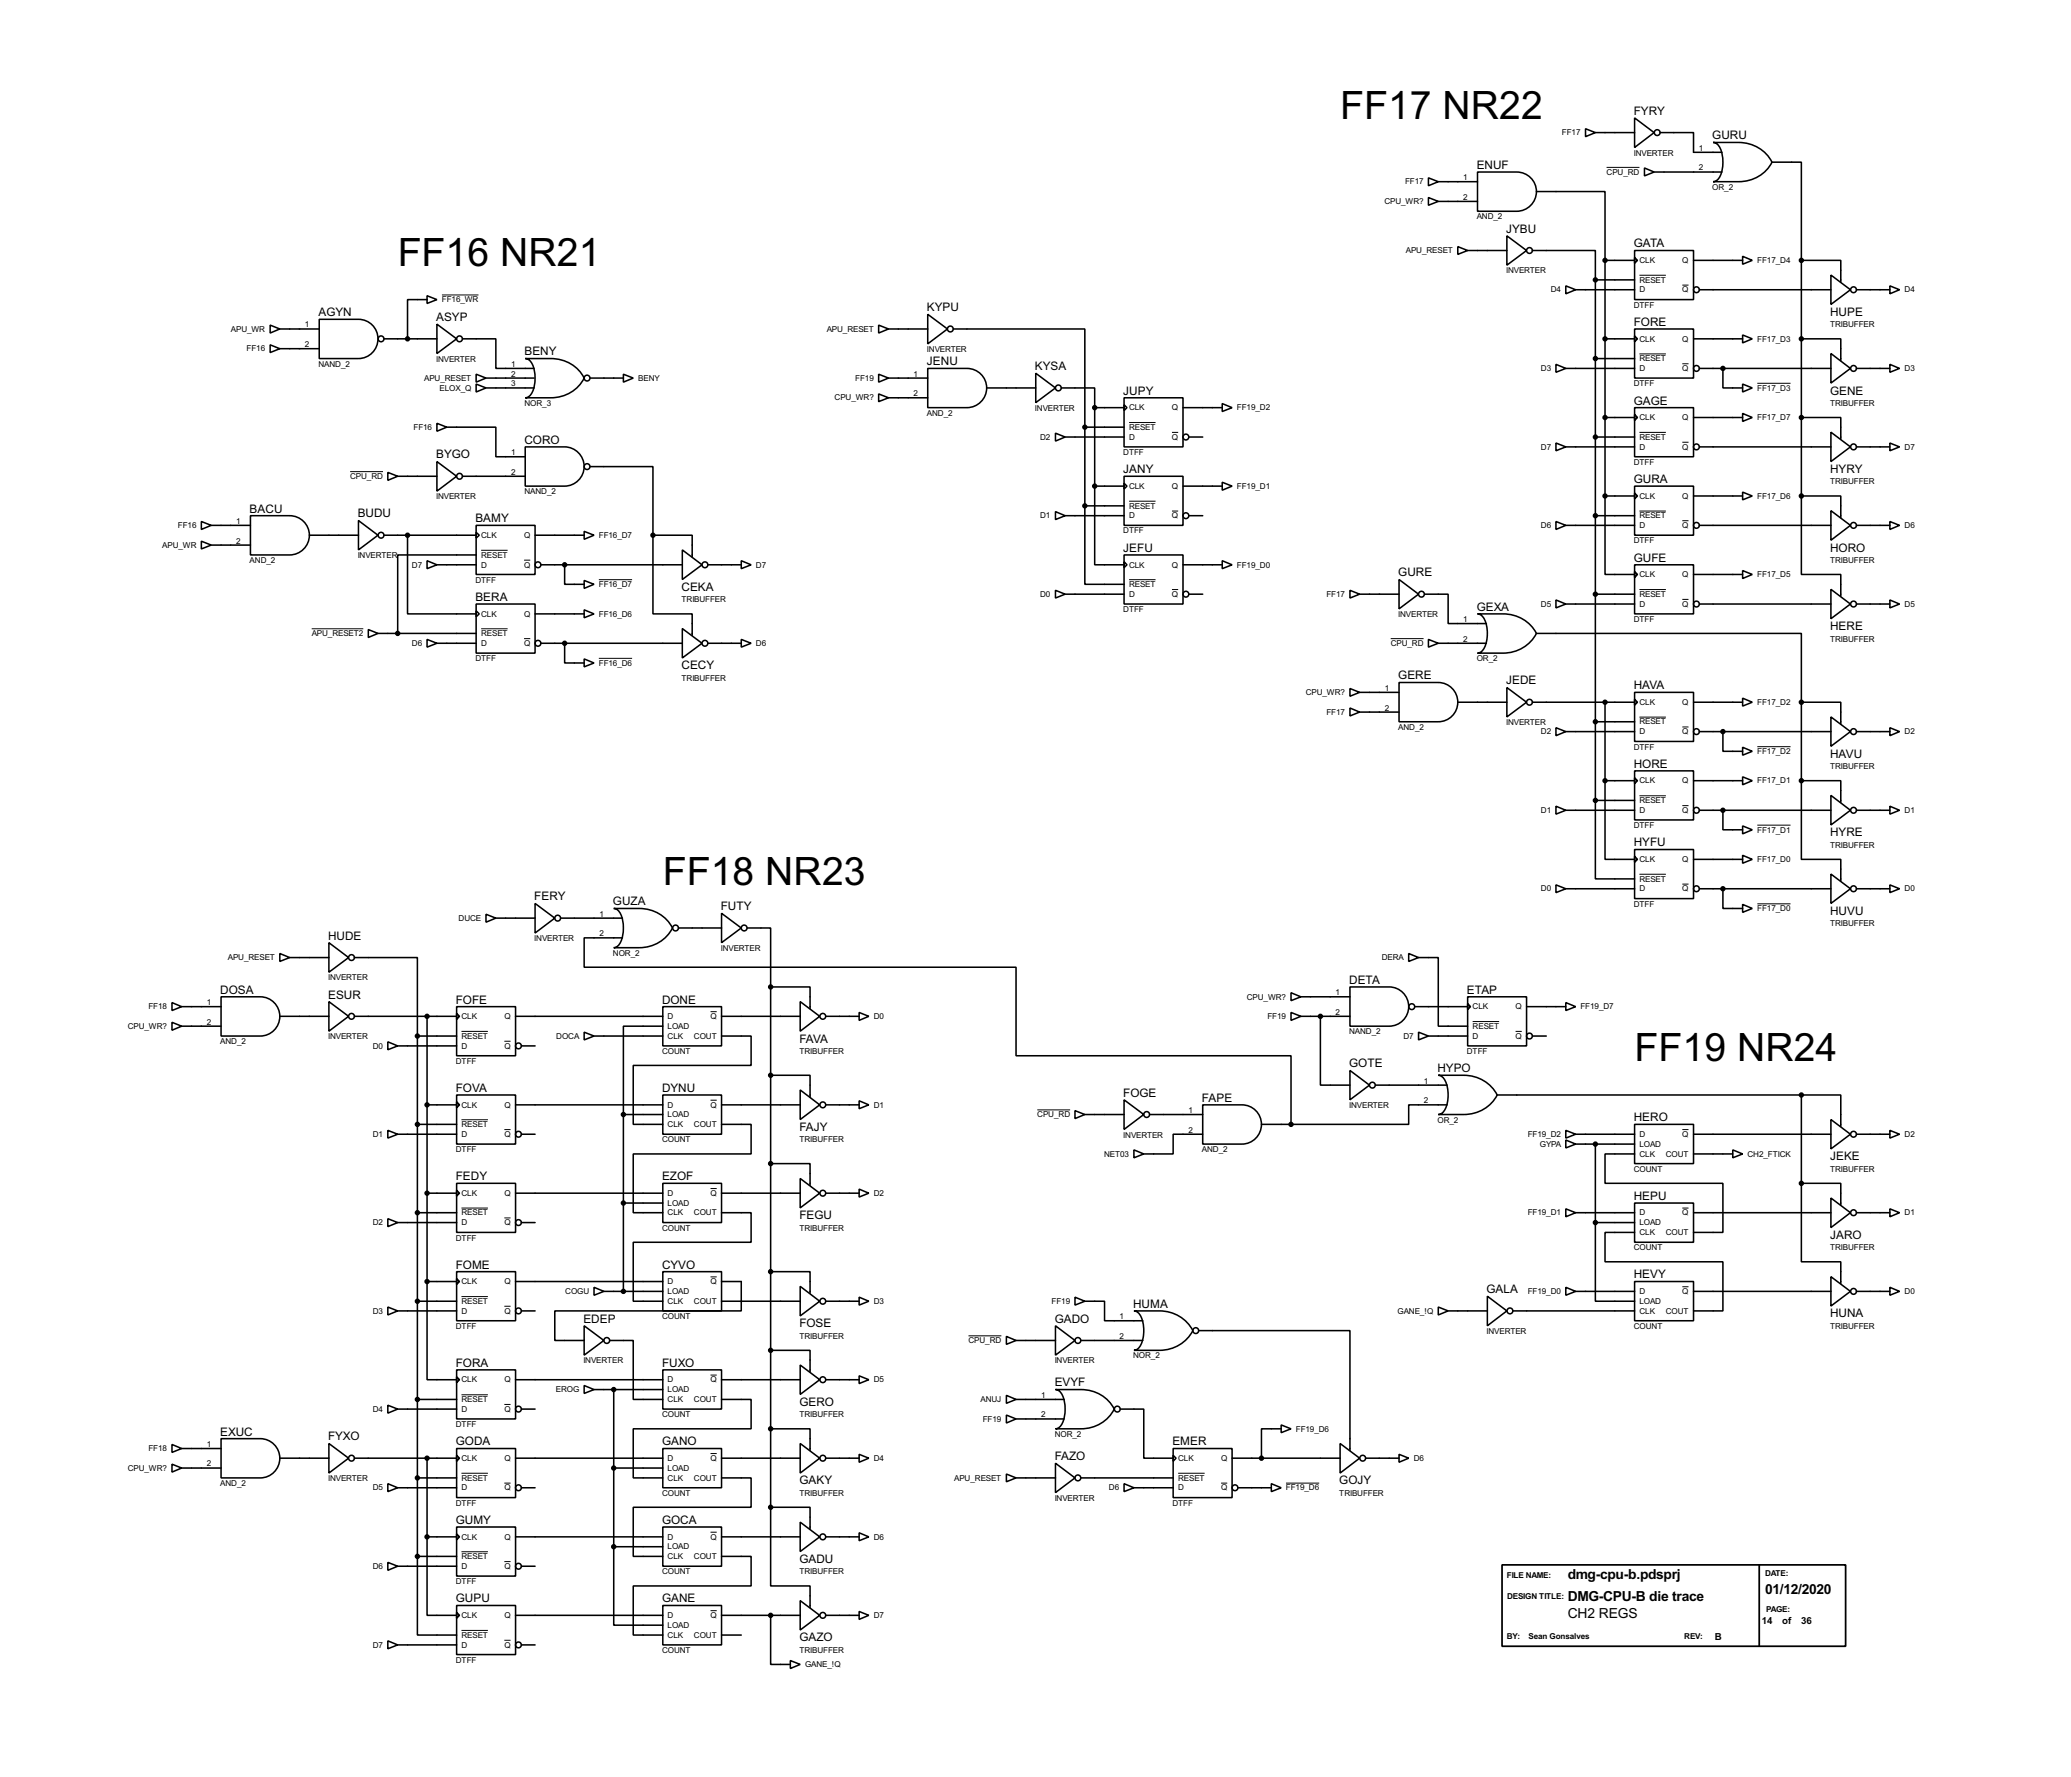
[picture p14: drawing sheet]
<svg xmlns="http://www.w3.org/2000/svg" width="536mm" height="460mm" viewBox="0 0 536 460" stroke-linecap="round" stroke-linejoin="round" font-family="sans-serif">
<defs><g id="words">
<g font-size="11.3">
<text x="346.8" y="30.7">FF17 NR22</text>
<text x="102.9" y="68.8">FF16 NR21</text>
<text x="171.5" y="228.9">FF18 NR23</text>
<text x="423" y="274.6">FF19 NR24</text>
</g>
<g font-size="4">
<text x="405.7" y="408.4">dmg-cpu-b.pdsprj</text>
<text x="456.7" y="412.4">01/12/2020</text>
<text x="405.7" y="418.5">CH2 REGS</text>
<text x="405.7" y="414.1">DMG-CPU-B die trace</text>
</g>
<g font-size="3.4">
<text x="422.8" y="29.7">FYRY</text>
<text x="443.1" y="36">GURU</text>
<text x="382.1" y="43.7">ENUF</text>
<text x="389.7" y="60.2">JYBU</text>
<text x="422.8" y="64">GATA</text>
<text x="82.4" y="81.8">AGYN</text>
<text x="112.9" y="83.1">ASYP</text>
<text x="239.9" y="80.5">KYPU</text>
<text x="473.6" y="81.7">HUPE</text>
<text x="422.8" y="84.3">FORE</text>
<text x="135.7" y="92">BENY</text>
<text x="239.9" y="94.5">JENU</text>
<text x="267.8" y="95.8">KYSA</text>
<text x="290.7" y="102.1">JUPY</text>
<text x="422.8" y="104.7">GAGE</text>
<text x="473.6" y="102.1">GENE</text>
<text x="112.9" y="118.6">BYGO</text>
<text x="135.7" y="114.8">CORO</text>
<text x="290.7" y="122.4">JANY</text>
<text x="422.8" y="124.9">GURA</text>
<text x="473.6" y="122.4">HYRY</text>
<text x="64.6" y="132.6">BACU</text>
<text x="92.6" y="133.9">BUDU</text>
<text x="123" y="135.1">BAMY</text>
<text x="290.7" y="142.8">JEFU</text>
<text x="473.6" y="142.7">HORO</text>
<text x="361.8" y="149.1">GURE</text>
<text x="422.8" y="145.3">GUFE</text>
<text x="123" y="155.5">BERA</text>
<text x="176.4" y="152.9">CEKA</text>
<text x="382.1" y="158">GEXA</text>
<text x="473.6" y="163">HERE</text>
<text x="176.4" y="173.2">CECY</text>
<text x="361.8" y="175.7">GERE</text>
<text x="389.7" y="177.1">JEDE</text>
<text x="422.8" y="178.3">HAVA</text>
<text x="473.6" y="196">HAVU</text>
<text x="422.8" y="198.6">HORE</text>
<text x="422.8" y="219">HYFU</text>
<text x="473.6" y="216.4">HYRE</text>
<text x="138.3" y="232.9">FERY</text>
<text x="158.6" y="234.2">GUZA</text>
<text x="186.5" y="235.5">FUTY</text>
<text x="473.6" y="236.7">HUVU</text>
<text x="84.9" y="243.1">HUDE</text>
<text x="57" y="257.1">DOSA</text>
<text x="349.1" y="254.5">DETA</text>
<text x="379.6" y="257.1">ETAP</text>
<text x="84.9" y="258.3">ESUR</text>
<text x="118" y="259.6">FOFE</text>
<text x="171.3" y="259.6">DONE</text>
<text x="206.9" y="269.7">FAVA</text>
<text x="349.1" y="276.1">GOTE</text>
<text x="372" y="277.4">HYPO</text>
<text x="118" y="282.5">FOVA</text>
<text x="171.3" y="282.5">DYNU</text>
<text x="290.7" y="283.7">FOGE</text>
<text x="311" y="285">FAPE</text>
<text x="206.9" y="292.6">FAJY</text>
<text x="422.8" y="290.1">HERO</text>
<text x="118" y="305.3">FEDY</text>
<text x="171.3" y="305.3">EZOF</text>
<text x="473.6" y="300.2">JEKE</text>
<text x="422.8" y="310.4">HEPU</text>
<text x="206.9" y="315.4">FEGU</text>
<text x="473.6" y="320.5">JARO</text>
<text x="118" y="328.2">FOME</text>
<text x="171.3" y="328.2">CYVO</text>
<text x="384.7" y="334.5">GALA</text>
<text x="422.8" y="330.7">HEVY</text>
<text x="293.2" y="338.3">HUMA</text>
<text x="473.6" y="340.8">HUNA</text>
<text x="151" y="342.2">EDEP</text>
<text x="206.9" y="343.4">FOSE</text>
<text x="272.9" y="342.2">GADO</text>
<text x="118" y="353.6">FORA</text>
<text x="171.3" y="353.6">FUXO</text>
<text x="272.9" y="358.7">EVYF</text>
<text x="206.9" y="363.7">GERO</text>
<text x="57" y="371.4">EXUC</text>
<text x="84.9" y="372.6">FYXO</text>
<text x="118" y="373.9">GODA</text>
<text x="171.3" y="373.9">GANO</text>
<text x="272.9" y="377.7">FAZO</text>
<text x="303.4" y="373.9">EMER</text>
<text x="206.9" y="384">GAKY</text>
<text x="346.6" y="384">GOJY</text>
<text x="118" y="394.2">GUMY</text>
<text x="171.3" y="394.2">GOCA</text>
<text x="206.9" y="404.3">GADU</text>
<text x="118" y="414.5">GUPU</text>
<text x="171.3" y="414.5">GANE</text>
<text x="206.9" y="424.6">GAZO</text>
</g>
<g font-size="2.8">
<text x="443.7" y="424.2">B</text>
<text x="455.9" y="420.1">14</text>
<text x="461.2" y="420.1">of</text>
<text x="466.1" y="420.1">36</text>
</g>
<g font-size="2.4">
<text x="404.2" y="35">FF17</text>
<text x="422.8" y="40.2">INVERTER</text>
<text x="439.6" y="39">1</text>
<text x="363.6" y="47.7">FF17</text>
<text x="378.6" y="46.6">1</text>
<text x="415.7" y="45.2">CPU_RD</text>
<text x="439.6" y="44.1">2</text>
<text x="358.2" y="52.8">CPU_WR?</text>
<text x="378.6" y="51.7">2</text>
<text x="443.1" y="49.1">OR_2</text>
<text x="382.1" y="56.8">AND_2</text>
<text x="363.8" y="65.5">APU_RESET</text>
<text x="389.7" y="70.7">INVERTER</text>
<text x="424.2" y="68.1">CLK</text>
<text x="435.3" y="68.1">Q</text>
<text x="454.7" y="68.1">FF17_D4</text>
<text x="401.3" y="75.6">D4</text>
<text x="424.2" y="75.6">D</text>
<text x="424.2" y="73.1">RESET</text>
<text x="435.3" y="75.6">Q</text>
<text x="492.8" y="75.6">D4</text>
<text x="114.4" y="78.2">FF16_WR</text>
<text x="422.8" y="79.6">DTFF</text>
<text x="59.8" y="85.8">APU_WR</text>
<text x="78.9" y="84.7">1</text>
<text x="78.9" y="89.8">2</text>
<text x="213.9" y="85.8">APU_RESET</text>
<text x="424.2" y="88.3">CLK</text>
<text x="435.3" y="88.3">Q</text>
<text x="454.7" y="88.3">FF17_D3</text>
<text x="473.6" y="84.7">TRIBUFFER</text>
<text x="63.8" y="90.9">FF16</text>
<text x="82.4" y="94.9">NAND_2</text>
<text x="112.9" y="93.6">INVERTER</text>
<text x="132.3" y="94.9">1</text>
<text x="239.9" y="91">INVERTER</text>
<text x="398.7" y="96">D3</text>
<text x="424.2" y="96">D</text>
<text x="424.2" y="93.5">RESET</text>
<text x="435.3" y="96">Q</text>
<text x="492.8" y="96">D3</text>
<text x="109.8" y="98.5">APU_RESET</text>
<text x="113.8" y="101">ELOX_Q</text>
<text x="132.3" y="97.4">2</text>
<text x="132.3" y="100">3</text>
<text x="165.2" y="98.5">BENY</text>
<text x="221.3" y="98.5">FF19</text>
<text x="236.4" y="97.4">1</text>
<text x="422.8" y="99.9">DTFF</text>
<text x="454.7" y="101">FF17_D3</text>
<text x="135.7" y="105">NOR_3</text>
<text x="216" y="103.6">CPU_WR?</text>
<text x="236.4" y="102.5">2</text>
<text x="239.9" y="107.6">AND_2</text>
<text x="267.8" y="106.3">INVERTER</text>
<text x="292.2" y="106.2">CLK</text>
<text x="303.3" y="106.2">Q</text>
<text x="320.1" y="106.2">FF19_D2</text>
<text x="473.6" y="105">TRIBUFFER</text>
<text x="107" y="111.2">FF16</text>
<text x="269.2" y="113.7">D2</text>
<text x="292.2" y="113.7">D</text>
<text x="292.2" y="111.2">RESET</text>
<text x="303.3" y="113.7">Q</text>
<text x="424.2" y="108.7">CLK</text>
<text x="424.2" y="113.7">RESET</text>
<text x="435.3" y="108.7">Q</text>
<text x="454.7" y="108.7">FF17_D7</text>
<text x="132.3" y="117.8">1</text>
<text x="290.7" y="117.7">DTFF</text>
<text x="398.7" y="116.3">D7</text>
<text x="424.2" y="116.3">D</text>
<text x="435.3" y="116.3">Q</text>
<text x="492.8" y="116.3">D7</text>
<text x="90.6" y="123.9">CPU_RD</text>
<text x="132.3" y="122.8">2</text>
<text x="422.8" y="120.3">DTFF</text>
<text x="473.6" y="125.3">TRIBUFFER</text>
<text x="112.9" y="129.1">INVERTER</text>
<text x="135.7" y="127.8">NAND_2</text>
<text x="292.2" y="126.4">CLK</text>
<text x="292.2" y="131.6">RESET</text>
<text x="303.3" y="126.4">Q</text>
<text x="320.1" y="126.4">FF19_D1</text>
<text x="424.2" y="129">CLK</text>
<text x="435.3" y="129">Q</text>
<text x="454.7" y="129">FF17_D6</text>
<text x="46.1" y="136.6">FF16</text>
<text x="61.1" y="135.5">1</text>
<text x="269.2" y="134.1">D1</text>
<text x="292.2" y="134.1">D</text>
<text x="303.3" y="134.1">Q</text>
<text x="398.7" y="136.6">D6</text>
<text x="424.2" y="136.6">D</text>
<text x="424.2" y="134.1">RESET</text>
<text x="435.3" y="136.6">Q</text>
<text x="492.8" y="136.6">D6</text>
<text x="42" y="141.7">APU_WR</text>
<text x="61.1" y="140.6">2</text>
<text x="124.5" y="139.2">CLK</text>
<text x="135.6" y="139.2">Q</text>
<text x="155" y="139.2">FF16_D7</text>
<text x="290.7" y="138">DTFF</text>
<text x="422.8" y="140.5">DTFF</text>
<text x="64.6" y="145.7">AND_2</text>
<text x="92.6" y="144.4">INVERTER</text>
<text x="106.6" y="146.8">D7</text>
<text x="124.5" y="146.8">D</text>
<text x="124.5" y="144.3">RESET</text>
<text x="135.6" y="146.8">Q</text>
<text x="195.6" y="146.8">D7</text>
<text x="292.2" y="146.8">CLK</text>
<text x="303.3" y="146.8">Q</text>
<text x="320.1" y="146.8">FF19_D0</text>
<text x="424.2" y="149.3">CLK</text>
<text x="435.3" y="149.3">Q</text>
<text x="454.7" y="149.3">FF17_D5</text>
<text x="473.6" y="145.7">TRIBUFFER</text>
<text x="123" y="150.7">DTFF</text>
<text x="155" y="151.9">FF16_D7</text>
<text x="176.4" y="155.8">TRIBUFFER</text>
<text x="269.2" y="154.4">D0</text>
<text x="292.2" y="154.4">D</text>
<text x="292.2" y="151.9">RESET</text>
<text x="303.3" y="154.4">Q</text>
<text x="343.2" y="154.4">FF17</text>
<text x="424.2" y="154.4">RESET</text>
<text x="124.5" y="159.5">CLK</text>
<text x="135.6" y="159.5">Q</text>
<text x="155" y="159.5">FF16_D6</text>
<text x="290.7" y="158.4">DTFF</text>
<text x="361.8" y="159.6">INVERTER</text>
<text x="378.6" y="160.9">1</text>
<text x="398.7" y="157">D5</text>
<text x="422.8" y="160.9">DTFF</text>
<text x="424.2" y="157">D</text>
<text x="435.3" y="157">Q</text>
<text x="492.8" y="157">D5</text>
<text x="80.7" y="164.6">APU_RESET2</text>
<text x="106.6" y="167.1">D6</text>
<text x="124.5" y="167.1">D</text>
<text x="124.5" y="164.6">RESET</text>
<text x="135.6" y="167.1">Q</text>
<text x="195.6" y="167.1">D6</text>
<text x="359.9" y="167.1">CPU_RD</text>
<text x="378.6" y="166">2</text>
<text x="473.6" y="166">TRIBUFFER</text>
<text x="123" y="171.1">DTFF</text>
<text x="155" y="172.2">FF16_D6</text>
<text x="382.1" y="171.1">OR_2</text>
<text x="176.4" y="176.1">TRIBUFFER</text>
<text x="337.9" y="179.8">CPU_WR?</text>
<text x="358.3" y="178.7">1</text>
<text x="343.2" y="184.9">FF17</text>
<text x="358.3" y="183.8">2</text>
<text x="424.2" y="182.4">CLK</text>
<text x="435.3" y="182.4">Q</text>
<text x="454.7" y="182.4">FF17_D2</text>
<text x="361.8" y="188.8">AND_2</text>
<text x="389.7" y="187.6">INVERTER</text>
<text x="398.7" y="190">D2</text>
<text x="424.2" y="190">D</text>
<text x="424.2" y="187.4">RESET</text>
<text x="435.3" y="190">Q</text>
<text x="492.8" y="190">D2</text>
<text x="422.8" y="193.9">DTFF</text>
<text x="454.7" y="195.1">FF17_D2</text>
<text x="424.2" y="202.7">CLK</text>
<text x="435.3" y="202.7">Q</text>
<text x="454.7" y="202.7">FF17_D1</text>
<text x="473.6" y="199">TRIBUFFER</text>
<text x="424.2" y="207.8">RESET</text>
<text x="398.7" y="210.3">D1</text>
<text x="422.8" y="214.2">DTFF</text>
<text x="424.2" y="210.3">D</text>
<text x="435.3" y="210.3">Q</text>
<text x="454.7" y="215.4">FF17_D1</text>
<text x="492.8" y="210.3">D1</text>
<text x="473.6" y="219.3">TRIBUFFER</text>
<text x="424.2" y="223">CLK</text>
<text x="435.3" y="223">Q</text>
<text x="454.7" y="223">FF17_D0</text>
<text x="398.7" y="230.6">D0</text>
<text x="424.2" y="230.6">D</text>
<text x="424.2" y="228.1">RESET</text>
<text x="435.3" y="230.6">Q</text>
<text x="492.8" y="230.6">D0</text>
<text x="118.7" y="238.2">DUCE</text>
<text x="155.1" y="237.1">1</text>
<text x="422.8" y="234.6">DTFF</text>
<text x="454.7" y="235.7">FF17_D0</text>
<text x="473.6" y="239.6">TRIBUFFER</text>
<text x="138.3" y="243.5">INVERTER</text>
<text x="155.1" y="242.2">2</text>
<text x="186.5" y="246">INVERTER</text>
<text x="59" y="248.4">APU_RESET</text>
<text x="158.6" y="247.3">NOR_2</text>
<text x="357.6" y="248.4">DERA</text>
<text x="84.9" y="253.6">INVERTER</text>
<text x="345.6" y="257.5">1</text>
<text x="38.4" y="261.1">FF18</text>
<text x="53.5" y="260">1</text>
<text x="119.4" y="263.6">CLK</text>
<text x="130.5" y="263.6">Q</text>
<text x="172.8" y="263.6">D</text>
<text x="183.9" y="263.6">Q</text>
<text x="226.1" y="263.6">D0</text>
<text x="322.6" y="258.6">CPU_WR?</text>
<text x="328" y="263.6">FF19</text>
<text x="345.6" y="262.5">2</text>
<text x="381.1" y="261.1">CLK</text>
<text x="392.2" y="261.1">Q</text>
<text x="409" y="261.1">FF19_D7</text>
<text x="33.1" y="266.2">CPU_WR?</text>
<text x="53.5" y="265.1">2</text>
<text x="84.9" y="268.9">INVERTER</text>
<text x="119.4" y="268.7">RESET</text>
<text x="144" y="268.7">DOCA</text>
<text x="172.8" y="268.7">CLK</text>
<text x="172.8" y="266.2">LOAD</text>
<text x="179.6" y="268.7">COUT</text>
<text x="349.1" y="267.6">NAND_2</text>
<text x="363.2" y="268.7">D7</text>
<text x="381.1" y="268.7">D</text>
<text x="381.1" y="266.2">RESET</text>
<text x="392.2" y="268.7">Q</text>
<text x="57" y="270.1">AND_2</text>
<text x="96.5" y="271.3">D0</text>
<text x="118" y="275.2">DTFF</text>
<text x="119.4" y="271.3">D</text>
<text x="130.5" y="271.3">Q</text>
<text x="171.3" y="272.7">COUNT</text>
<text x="206.9" y="272.7">TRIBUFFER</text>
<text x="379.6" y="272.7">DTFF</text>
<text x="368.5" y="280.3">1</text>
<text x="119.4" y="286.5">CLK</text>
<text x="130.5" y="286.5">Q</text>
<text x="172.8" y="286.5">D</text>
<text x="183.9" y="286.5">Q</text>
<text x="226.1" y="286.5">D1</text>
<text x="307.5" y="287.9">1</text>
<text x="349.1" y="286.6">INVERTER</text>
<text x="368.5" y="285.4">2</text>
<text x="119.4" y="291.6">RESET</text>
<text x="172.8" y="291.6">CLK</text>
<text x="172.8" y="289">LOAD</text>
<text x="179.6" y="291.6">COUT</text>
<text x="268.4" y="289">CPU_RD</text>
<text x="307.5" y="293">2</text>
<text x="372" y="290.4">OR_2</text>
<text x="96.5" y="294.1">D1</text>
<text x="118" y="298.1">DTFF</text>
<text x="119.4" y="294.1">D</text>
<text x="130.5" y="294.1">Q</text>
<text x="171.3" y="295.5">COUNT</text>
<text x="206.9" y="295.5">TRIBUFFER</text>
<text x="285.7" y="299.2">NET03</text>
<text x="290.7" y="294.3">INVERTER</text>
<text x="311" y="298.1">AND_2</text>
<text x="395.3" y="294.1">FF19_D2</text>
<text x="398.5" y="296.7">GYPA</text>
<text x="424.2" y="299.2">CLK</text>
<text x="424.2" y="296.7">LOAD</text>
<text x="424.2" y="294.1">D</text>
<text x="431" y="299.2">COUT</text>
<text x="435.3" y="294.1">Q</text>
<text x="452.2" y="299.2">CH2_FTICK</text>
<text x="492.8" y="294.1">D2</text>
<text x="422.8" y="303.1">COUNT</text>
<text x="473.6" y="303.1">TRIBUFFER</text>
<text x="119.4" y="309.4">CLK</text>
<text x="130.5" y="309.4">Q</text>
<text x="172.8" y="311.9">LOAD</text>
<text x="172.8" y="309.4">D</text>
<text x="183.9" y="309.4">Q</text>
<text x="226.1" y="309.4">D2</text>
<text x="96.5" y="317">D2</text>
<text x="119.4" y="317">D</text>
<text x="119.4" y="314.4">RESET</text>
<text x="130.5" y="317">Q</text>
<text x="172.8" y="314.4">CLK</text>
<text x="179.6" y="314.4">COUT</text>
<text x="395.3" y="314.4">FF19_D1</text>
<text x="424.2" y="317">LOAD</text>
<text x="424.2" y="314.4">D</text>
<text x="435.3" y="314.4">Q</text>
<text x="492.8" y="314.4">D1</text>
<text x="118" y="320.9">DTFF</text>
<text x="171.3" y="318.4">COUNT</text>
<text x="206.9" y="318.4">TRIBUFFER</text>
<text x="422.8" y="323.5">COUNT</text>
<text x="424.2" y="319.5">CLK</text>
<text x="431" y="319.5">COUT</text>
<text x="473.6" y="323.5">TRIBUFFER</text>
<text x="119.4" y="332.2">CLK</text>
<text x="130.5" y="332.2">Q</text>
<text x="146.3" y="334.8">COGU</text>
<text x="172.8" y="334.8">LOAD</text>
<text x="172.8" y="332.2">D</text>
<text x="183.9" y="332.2">Q</text>
<text x="395.3" y="334.8">FF19_D0</text>
<text x="424.2" y="334.8">D</text>
<text x="435.3" y="334.8">Q</text>
<text x="492.8" y="334.8">D0</text>
<text x="96.5" y="339.8">D3</text>
<text x="119.4" y="339.8">D</text>
<text x="119.4" y="337.3">RESET</text>
<text x="130.5" y="339.8">Q</text>
<text x="171.3" y="341.2">COUNT</text>
<text x="172.8" y="337.3">CLK</text>
<text x="179.6" y="337.3">COUT</text>
<text x="226.1" y="337.3">D3</text>
<text x="272.1" y="337.3">FF19</text>
<text x="289.7" y="341.3">1</text>
<text x="361.6" y="339.8">GANE_!Q</text>
<text x="424.2" y="339.8">CLK</text>
<text x="424.2" y="337.3">LOAD</text>
<text x="431" y="339.8">COUT</text>
<text x="118" y="343.8">DTFF</text>
<text x="206.9" y="346.3">TRIBUFFER</text>
<text x="250.6" y="347.5">CPU_RD</text>
<text x="289.7" y="346.4">2</text>
<text x="384.7" y="345.1">INVERTER</text>
<text x="422.8" y="343.8">COUNT</text>
<text x="473.6" y="343.8">TRIBUFFER</text>
<text x="151" y="352.7">INVERTER</text>
<text x="272.9" y="352.7">INVERTER</text>
<text x="293.2" y="351.4">NOR_2</text>
<text x="119.4" y="357.6">CLK</text>
<text x="130.5" y="357.6">Q</text>
<text x="172.8" y="357.6">D</text>
<text x="183.9" y="357.6">Q</text>
<text x="226.1" y="357.6">D5</text>
<text x="96.5" y="365.2">D4</text>
<text x="119.4" y="365.2">D</text>
<text x="119.4" y="362.7">RESET</text>
<text x="130.5" y="365.2">Q</text>
<text x="143.9" y="360.2">EROG</text>
<text x="172.8" y="362.7">CLK</text>
<text x="172.8" y="360.2">LOAD</text>
<text x="179.6" y="362.7">COUT</text>
<text x="253.7" y="362.7">ANUJ</text>
<text x="269.4" y="361.6">1</text>
<text x="118" y="369.2">DTFF</text>
<text x="171.3" y="366.6">COUNT</text>
<text x="206.9" y="366.6">TRIBUFFER</text>
<text x="254.3" y="367.8">FF19</text>
<text x="269.4" y="366.7">2</text>
<text x="272.9" y="371.7">NOR_2</text>
<text x="335.3" y="370.3">FF19_D6</text>
<text x="38.4" y="375.4">FF18</text>
<text x="53.5" y="374.3">1</text>
<text x="119.4" y="377.9">CLK</text>
<text x="130.5" y="377.9">Q</text>
<text x="172.8" y="377.9">D</text>
<text x="183.9" y="377.9">Q</text>
<text x="226.1" y="377.9">D4</text>
<text x="304.9" y="377.9">CLK</text>
<text x="316" y="377.9">Q</text>
<text x="365.8" y="377.9">D6</text>
<text x="33.1" y="380.5">CPU_WR?</text>
<text x="53.5" y="379.4">2</text>
<text x="84.9" y="383.1">INVERTER</text>
<text x="119.4" y="383">RESET</text>
<text x="172.8" y="383">CLK</text>
<text x="172.8" y="380.5">LOAD</text>
<text x="179.6" y="383">COUT</text>
<text x="246.9" y="383">APU_RESET</text>
<text x="304.9" y="383">RESET</text>
<text x="57" y="384.4">AND_2</text>
<text x="96.5" y="385.6">D5</text>
<text x="118" y="389.5">DTFF</text>
<text x="119.4" y="385.6">D</text>
<text x="130.5" y="385.6">Q</text>
<text x="171.3" y="387">COUNT</text>
<text x="206.9" y="387">TRIBUFFER</text>
<text x="272.9" y="388.2">INVERTER</text>
<text x="287" y="385.6">D6</text>
<text x="303.4" y="389.5">DTFF</text>
<text x="304.9" y="385.6">D</text>
<text x="316" y="385.6">Q</text>
<text x="332.8" y="385.6">FF19_D6</text>
<text x="346.6" y="387">TRIBUFFER</text>
<text x="119.4" y="398.3">CLK</text>
<text x="130.5" y="398.3">Q</text>
<text x="172.8" y="400.8">LOAD</text>
<text x="172.8" y="398.3">D</text>
<text x="183.9" y="398.3">Q</text>
<text x="226.1" y="398.3">D6</text>
<text x="96.5" y="405.9">D6</text>
<text x="119.4" y="405.9">D</text>
<text x="119.4" y="403.3">RESET</text>
<text x="130.5" y="405.9">Q</text>
<text x="171.3" y="407.3">COUNT</text>
<text x="172.8" y="403.3">CLK</text>
<text x="179.6" y="403.3">COUT</text>
<text x="206.9" y="407.3">TRIBUFFER</text>
<text x="456.7" y="407.7">DATE:</text>
<text x="118" y="409.8">DTFF</text>
<text x="389.9" y="408.2">FILE NAME:</text>
<text x="390" y="413.6">DESIGN TITLE:</text>
<text x="119.4" y="418.6">CLK</text>
<text x="130.5" y="418.6">Q</text>
<text x="172.8" y="418.6">D</text>
<text x="183.9" y="418.6">Q</text>
<text x="226.1" y="418.6">D7</text>
<text x="457" y="417.1">PAGE:</text>
<text x="119.4" y="423.7">RESET</text>
<text x="172.8" y="423.7">CLK</text>
<text x="172.8" y="421.1">LOAD</text>
<text x="179.6" y="423.7">COUT</text>
<text x="389.9" y="424">BY:</text>
<text x="395.5" y="424">Sean Gonsalves</text>
<text x="435.8" y="424">REV:</text>
<text x="96.5" y="426.2">D7</text>
<text x="118" y="430.1">DTFF</text>
<text x="119.4" y="426.2">D</text>
<text x="130.5" y="426.2">Q</text>
<text x="171.3" y="427.6">COUNT</text>
<text x="206.9" y="427.6">TRIBUFFER</text>
<text x="208.3" y="431.3">GANE_!Q</text>
</g>
</g></defs>
<g fill="none" stroke="#000" stroke-width=".4">
<path d="M410.3 33.3l2.5 1-2.5 1.1zM412.8 34.3h10.2M423 30.5l5 3.8-5 3.9zM429.6 34.3h8.6v5.1h7.4M443.3 36.9h6.6a9.6 9.6 0 0 1 8.6 5.1 9.5 9.5 0 0 1-8.6 5h-6.6a3.1 3.1 0 0 0 2.3-3.1 7.8 7.8 0 0 0-1.3-6.6zM369.6 46l2.6 1-2.6 1.1zM369.6 51.1l2.6 1-2.6 1zM372.2 47h10.1M372.2 52.1h10.1M382.3 44.5h10.2a5.1 5.1 0 0 1 5.1 5.1 5.1 5.1 0 0 1-5.1 5.1h-10.2zM397.6 49.6h17.7v17.8M425.5 43.5l2.5 1-2.5 1z"/>
<path d="M428 44.5h17.6M458.5 42h7.6v25.4M110.5 76.5l2.6 1-2.6 1zM110.5 77.5h-5v10.2M377.2 63.8l2.6 1-2.6 1zM379.8 64.8h10.1M389.9 61l5.1 3.8-5.1 3.8zM396.5 64.8h16.3v7.6M405.2 74l2.5 1-2.5 1zM407.7 75h15.3M412.8 72.4v134.7M412.8 72.4h10.2"/>
<path d="M415.3 67.4h7.7M415.3 67.4v60.9M423 64.8h15.2v12.7h-15.2zM423 66.6l.7 .8-.7 .7zM438.2 67.4h12.7M439.7 75h34.1M450.9 66.3l2.5 1.1-2.5 1zM466.1 67.4h10.2v5.6M466.1 67.4v60.9M473.8 71.2l5 3.8-5 3.8zM480.4 75h8.6M489 74l2.5 1-2.5 1z"/>
<path d="M69.9 89.2l2.5 1-2.5 1zM69.9 84.1l2.5 1-2.5 1.1zM72.4 90.2h10.2M72.4 85.1h10.2M82.6 82.6h10.2a5.1 5.1 0 0 1 5 5.1 5.1 5.1 0 0 1-5 5.1h-10.2zM99.4 87.7h13.7M113.1 83.9l5.1 3.8-5.1 3.8zM119.7 87.7h8.6v7.6h9.9M123.2 96.8l2.6 1-2.6 1.1zM123.2 99.4l2.6 1-2.6 1zM125.8 97.8h12.4M135.9 92.8h6.6a9.5 9.5 0 0 1 8.7 5 9.5 9.5 0 0 1-8.7 5.1h-6.6a3.2 3.2 0 0 0 2.4-3.1 7.7 7.7 0 0 0-1.3-6.6z"/>
<path d="M152.7 97.8h8.6M161.3 96.8l2.6 1-2.6 1.1zM227.4 84.1l2.5 1-2.5 1.1zM227.4 96.8l2.5 1-2.5 1.1zM229.9 85.1h10.2M229.9 97.8h10.2M240.1 95.3h10.1a5.1 5.1 0 0 1 5.1 5.1 5.1 5.1 0 0 1-5.1 5.1h-10.1zM240.1 81.3l5.1 3.8-5.1 3.9zM246.7 85.1h34v25.4M268 96.6l5.1 3.8-5.1 3.8zM402.6 94.3l2.6 1-2.6 1zM405.2 95.3h17.8"/>
<path d="M412.8 92.8h10.2M415.3 87.7h7.7M423 85.1h15.2v12.7h-15.2zM423 86.9l.7 .8-.7 .7zM438.2 87.7h12.7M439.7 95.3h34.1M445.8 95.3v5.1h5.1M450.9 86.7l2.5 1-2.5 1zM450.9 99.4l2.5 1-2.5 1zM466.1 87.7h10.2v5.6M473.8 91.5l5 3.8-5 3.8zM480.4 95.3h8.6"/>
<path d="M489 94.3l2.5 1-2.5 1zM113.1 119.4l5.1 3.8-5.1 3.9zM113.1 109.5l2.5 1-2.5 1.1zM115.6 110.5h12.7v7.7h7.6M125.8 100.4h12.4M135.9 115.6h10.2a5.1 5.1 0 0 1 5.1 5.1 5.1 5.1 0 0 1-5.1 5.1h-10.2zM227.4 101.9l2.5 1-2.5 1zM229.9 102.9h10.2M255.3 100.4h12.7M273.1 112.1l2.5 1-2.5 1zM274.6 100.4h8.7v5.1M275.6 113.1h15.3"/>
<path d="M280.7 110.5h10.2M280.7 110.5v20.4M283.3 105.5h7.6M283.3 105.5v20.3M290.9 102.9h15.2v12.7h-15.2zM290.9 104.7l.7 .8-.7 .7zM306.1 105.5h10.2M307.6 113.1h3.6M316.3 104.4l2.5 1.1-2.5 1zM402.6 114.6l2.6 1-2.6 1zM405.2 115.6h17.8M412.8 113.1h10.2"/>
<path d="M415.3 108h7.7M423 105.5h15.2v12.7h-15.2zM423 107.2l.7 .8-.7 .8zM438.2 108h12.7M439.7 115.6h34.1M450.9 107l2.5 1-2.5 1zM466.1 108h10.2v5.6M473.8 111.8l5 3.8-5 3.8zM480.4 115.6h8.6M489 114.6l2.5 1-2.5 1zM52.1 134.9l2.6 1-2.6 1.1zM54.7 135.9h10.1"/>
<path d="M64.8 133.4h10.2a5.1 5.1 0 0 1 5.1 5.1 5.1 5.1 0 0 1-5.1 5.1h-10.2zM80.1 138.5h12.7M92.8 134.7l5 3.8-5 3.8zM99.4 138.5h23.8M100.4 122.2l2.5 1-2.5 1.1zM102.9 123.2h10.2M105.5 138.5v20.3h17.7M119.7 123.2h16.2M123.2 135.9h15.3v12.7h-15.3zM123.2 137.7l.8 .8-.8 .7zM138.5 138.5h12.7M151.2 137.5l2.5 1-2.5 1z"/>
<path d="M152.7 120.7h16.3v17.8M169 138.5v20.3h10.1v5.6M169 138.5h10.1v5.6M273.1 132.4l2.5 1-2.5 1zM275.6 133.4h15.3M280.7 130.9v20.3h10.2M280.7 130.9h10.2M283.3 125.8v20.3h7.6M283.3 125.8h7.6M290.9 123.2h15.2v12.7h-15.2zM290.9 125l.7 .8-.7 .7zM306.1 125.8h10.2"/>
<path d="M307.6 133.4h3.6M316.3 124.8l2.5 1-2.5 1zM402.6 134.9l2.6 1-2.6 1.1zM405.2 135.9h17.8M412.8 133.4h10.2M415.3 128.3v20.3h7.7M415.3 128.3h7.7M423 125.8h15.2v12.7h-15.2zM423 127.6l.7 .7-.7 .8zM438.2 128.3h12.7M439.7 135.9h34.1M450.9 127.3l2.5 1-2.5 1z"/>
<path d="M466.1 128.3h10.2v5.6M466.1 128.3v20.3h10.2v5.6M473.8 132.1l5 3.8-5 3.9zM480.4 135.9h8.6M489 134.9l2.5 1-2.5 1.1zM52.1 140l2.6 1-2.6 1zM54.7 141h10.1M110.5 145.1l2.6 1-2.6 1zM113.1 146.1h10.1M123.2 156.3h15.3v12.7h-15.3zM123.2 158l.8 .8-.8 .8zM123.2 143.6h-20.3v20.3"/>
<path d="M138.5 158.8h12.7M140 146.1h36.6M146.1 146.1v5.1h5.1M151.2 157.8l2.5 1-2.5 1zM151.2 150.2l2.5 1-2.5 1zM176.6 142.3l5.1 3.8-5.1 3.8zM183.2 146.1h8.6M191.8 145.1l2.6 1-2.6 1zM273.1 152.7l2.5 1-2.5 1zM275.6 153.7h15.3M290.9 143.6h15.2v12.7h-15.2zM290.9 145.3l.7 .8-.7 .8z"/>
<path d="M306.1 146.1h10.2M307.6 153.7h3.6M316.3 145.1l2.5 1-2.5 1zM349.3 152.7l2.5 1-2.5 1zM351.8 153.7h10.2M362 149.9l5.1 3.8-5.1 3.8zM368.6 153.7h6.1v7.6h9.9M382.3 158.8h6.6a9.6 9.6 0 0 1 8.7 5.1 9.6 9.6 0 0 1-8.7 5.1h-6.6a3.2 3.2 0 0 0 2.4-3.2 7.6 7.6 0 0 0-1.4-6.6zM402.6 155.2l2.6 1.1-2.6 1zM405.2 156.3h17.8M412.8 153.7h10.2M423 146.1h15.2v12.7h-15.2z"/>
<path d="M423 147.9l.7 .7-.7 .8zM438.2 148.6h12.7M439.7 156.3h34.1M450.9 147.6l2.5 1-2.5 1.1zM473.8 152.5l5 3.8-5 3.8zM480.4 156.3h8.6M489 155.2l2.5 1.1-2.5 1zM95.3 162.9l2.5 1-2.5 1zM97.8 163.9h25.4M110.5 165.4l2.6 1-2.6 1zM113.1 166.4h10.1M140 166.4h36.6"/>
<path d="M146.1 166.4v5.1h5.1M151.2 170.5l2.5 1-2.5 1zM176.6 162.6l5.1 3.8-5.1 3.8zM183.2 166.4h8.6M191.8 165.4l2.6 1-2.6 1zM349.3 178.1l2.5 1-2.5 1zM351.8 179.1h10.2M362 176.6h10.2a5.1 5.1 0 0 1 5 5 5.1 5.1 0 0 1-5 5.1h-10.2zM369.6 165.4l2.6 1-2.6 1zM372.2 166.4h12.4M389.9 177.9l5.1 3.8-5.1 3.8zM397.6 163.9h68.5v17.8"/>
<path d="M423 179.1h15.2v12.7h-15.2zM349.3 183.2l2.5 1-2.5 1zM351.8 184.2h10.2M377.2 181.7h12.7M396.5 181.7h26.5M402.6 188.3l2.6 1-2.6 1zM405.2 189.3h17.8M412.8 186.7h10.2M415.3 181.7v20.3M423 199.4h15.2v12.7h-15.2zM423 180.9l.7 .8-.7 .7zM438.2 181.7h12.7"/>
<path d="M439.7 189.3h34.1M445.8 189.3v5.1h5.1M450.9 193.3l2.5 1.1-2.5 1zM450.9 180.6l2.5 1.1-2.5 1zM466.1 181.7h10.2v5.6M466.1 181.7v20.3M473.8 185.5l5 3.8-5 3.8zM480.4 189.3h8.6M489 188.3l2.5 1-2.5 1zM402.6 208.6l2.6 1-2.6 1zM405.2 209.6h17.8M412.8 207.1v20.3h10.2"/>
<path d="M412.8 207.1h10.2M415.3 202v20.3h7.7M415.3 202h7.7M423 219.8h15.2v12.7h-15.2zM423 201.2l.7 .8-.7 .7zM438.2 202h12.7M439.7 209.6h34.1M445.8 209.6v5.1h5.1M450.9 213.7l2.5 1-2.5 1zM450.9 201l2.5 1-2.5 1zM466.1 202h10.2v5.6M466.1 202v20.3h10.2v5.6"/>
<path d="M473.8 205.8l5 3.8-5 3.8zM480.4 209.6h8.6M489 208.6l2.5 1-2.5 1zM125.8 236.5l2.5 1-2.5 1.1zM128.3 237.5h10.2M138.5 233.7l5.1 3.8-5.1 3.9zM145.1 237.5h16M158.8 235h6.6a9.4 9.4 0 0 1 8.6 5.1 9.5 9.5 0 0 1-8.6 5.1h-6.6a3.2 3.2 0 0 0 2.3-3.2 7.8 7.8 0 0 0-1.3-6.6zM186.7 236.3l5.1 3.8-5.1 3.8zM402.6 228.9l2.6 1-2.6 1zM405.2 229.9h17.8M423 221.5l.7 .8-.7 .8z"/>
<path d="M438.2 222.3h12.7M439.7 229.9h34.1M445.8 229.9v5.1h5.1M450.9 234l2.5 1-2.5 1zM450.9 221.3l2.5 1-2.5 1zM473.8 226.1l5 3.8-5 3.8zM480.4 229.9h8.6M489 228.9l2.5 1-2.5 1zM44.5 259.4l2.5 1-2.5 1zM57.2 257.9h10.2a5.1 5.1 0 0 1 5 5 5.1 5.1 0 0 1-5 5.1h-10.2zM72.4 246.7l2.6 1-2.6 1zM75 247.7h10.1"/>
<path d="M85.1 243.9l5.1 3.8-5.1 3.8zM85.1 259.1l5.1 3.8-5.1 3.9zM91.7 247.7h16.3v20.3M161.1 242.6h-9.9v7.6h111.7v22.9h71.2v17.8M175.6 240.1h11.1M193.3 240.1h6.1v15.2M199.4 255.3h10.2v5.6M199.4 255.3v134.6M207.1 259.1l5 3.8-5 3.9zM334.1 256.8l2.5 1.1-2.5 1zM336.6 257.9h12.7M349.3 255.3h10.2a5.1 5.1 0 0 1 5 5.1 5.1 5.1 0 0 1-5 5.1h-10.2z"/>
<path d="M364.5 246.7l2.6 1-2.6 1zM367.1 247.7h5.1v17.8h7.6M379.8 257.9h15.2v12.7h-15.2zM379.8 259.6l.7 .8-.7 .8zM405.2 259.4l2.5 1-2.5 1zM44.5 264.5l2.5 1-2.5 1zM47 260.4h10.2M47 265.5h10.2M72.4 262.9h12.7M91.7 262.9h26.5M100.4 269.5l2.5 1.1-2.5 1zM102.9 270.6h15.3"/>
<path d="M108 268h10.2M108 268v134.6M110.5 262.9v68.6M118.2 260.4h15.2v12.7h-15.2zM118.2 262.2l.7 .7-.7 .8zM133.4 262.9h38.1M134.9 270.6h3.6M151.2 267l2.5 1-2.5 1zM153.7 268h17.8M171.5 260.4h15.2v10.2h-15.2zM171.5 265.5h-10.2v22.8M186.7 268h7.7v7.6h-30.5v15.3h7.6"/>
<path d="M186.7 262.9h20.4M199.4 278.2h10.2v5.6M213.7 262.9h8.6M222.3 261.9l2.5 1-2.5 1.1zM334.1 261.9l2.5 1-2.5 1.1zM336.6 262.9h12.7M341.7 262.9v17.8h7.6M349.3 276.9l5.1 3.8-5.1 3.8zM366.1 260.4h13.7M367.1 267l2.5 1-2.5 1zM369.6 268h10.2M372.2 278.2h6.6a9.6 9.6 0 0 1 8.6 5.1 9.6 9.6 0 0 1-8.6 5h-6.6a3.2 3.2 0 0 0 2.3-3.1 7.7 7.7 0 0 0-1.3-6.6z"/>
<path d="M395 260.4h10.2M396.5 268h3.6M100.4 292.4l2.5 1-2.5 1zM102.9 293.4h15.3M108 290.9h10.2M110.5 285.8h7.7M118.2 283.3h15.2v12.7h-15.2zM118.2 285l.7 .8-.7 .8zM133.4 285.8h38.1M134.9 293.4h3.6M161.3 288.3h10.2M161.3 288.3v45.8"/>
<path d="M171.5 283.3h15.2v10.1h-15.2zM186.7 290.9h7.7v7.6h-30.5v15.2h7.6M186.7 285.8h20.4M207.1 282l5 3.8-5 3.8zM213.7 285.8h8.6M222.3 284.8l2.5 1-2.5 1zM278.2 287.3l2.5 1-2.5 1.1zM280.7 288.3h10.2M290.9 284.5l5.1 3.8-5.1 3.9zM293.4 297.5l2.6 1-2.6 1zM297.5 288.3h13.7M311.2 285.8h10.2a5.1 5.1 0 0 1 5 5.1 5.1 5.1 0 0 1-5 5.1h-10.2z"/>
<path d="M311.2 293.4h-7.6v5.1h-7.6M326.4 290.9h7.7M355.9 280.7h18.6M374.5 285.8h-10v5.1h-30.4M387.4 283.3h78.7M405.2 292.4l2.5 1-2.5 1zM405.2 294.9l2.5 1.1-2.5 1zM407.7 293.4h15.3M407.7 296h15.3M412.8 296v20.3M423 290.9h15.2v10.1h-15.2zM423 298.5h-7.7v7.6h30.5v12.7h-7.6"/>
<path d="M438.2 293.4h35.6M438.2 298.5h10.2M448.4 297.5l2.5 1-2.5 1zM466.1 283.3h10.2v8.1M466.1 283.3v22.8M473.8 289.6l5 3.8-5 3.8zM480.4 293.4h8.6M489 292.4l2.5 1-2.5 1zM100.4 315.3l2.5 1-2.5 1zM102.9 316.3h15.3M108 313.7h10.2M110.5 308.7h7.7"/>
<path d="M118.2 306.1h15.2v12.7h-15.2zM118.2 307.9l.7 .8-.7 .7zM133.4 308.7h38.1M134.9 316.3h3.6M161.3 311.2h10.2M171.5 306.1h15.2v10.2h-15.2zM186.7 313.7h7.7v7.7h-30.5v15.2h7.6M186.7 308.7h20.4M199.4 301h10.2v5.6M207.1 304.9l5 3.8-5 3.8zM213.7 308.7h8.6M222.3 307.6l2.5 1.1-2.5 1z"/>
<path d="M405.2 312.7l2.5 1-2.5 1.1zM407.7 313.7h15.3M412.8 316.3v20.3h10.2M412.8 316.3h10.2M423 311.2h15.2v10.2h-15.2zM423 318.8h-7.7v7.6h30.5v12.7h-7.6M438.2 313.7h35.6M466.1 306.1h10.2v5.6M466.1 306.1v20.3h10.2v5.6M473.8 309.9l5 3.8-5 3.9zM480.4 313.7h8.6M489 312.7l2.5 1-2.5 1.1z"/>
<path d="M100.4 338.1l2.5 1-2.5 1.1zM102.9 339.1h15.3M108 336.6h10.2M110.5 331.5v25.4h7.7M110.5 331.5h7.7M118.2 329h15.2v12.7h-15.2zM118.2 330.8l.7 .7-.7 .8zM133.4 331.5h38.1M134.9 339.1h3.6M153.7 333l2.6 1.1-2.6 1zM156.3 334.1h15.2M171.5 329h15.2v10.1h-15.2z"/>
<path d="M186.7 331.5h5.1v7.6h-48.2v7.7h7.6M186.7 336.6h20.4M199.4 329h10.2v5.6M207.1 332.8l5 3.8-5 3.8zM213.7 336.6h8.6M222.3 335.6l2.5 1-2.5 1zM278.2 335.6l2.5 1-2.5 1zM280.7 336.6h5.1v5.1h9.9M293.4 339.1h6.6a9.6 9.6 0 0 1 8.7 5.1 9.6 9.6 0 0 1-8.7 5.1h-6.6a3.2 3.2 0 0 0 2.4-3.1 7.7 7.7 0 0 0-1.4-6.7zM372.2 338.1l2.5 1-2.5 1.1zM374.7 339.1h10.2M384.9 335.3l5 3.8-5 3.9z"/>
<path d="M391.5 339.1h31.5M405.2 333l2.5 1.1-2.5 1zM407.7 334.1h15.3M423 331.5h15.2v10.2h-15.2zM438.2 334.1h35.6M473.8 330.3l5 3.8-5 3.8zM480.4 334.1h8.6M489 333l2.5 1.1-2.5 1zM118.2 354.4h15.2v12.7h-15.2zM118.2 356.2l.7 .7-.7 .8zM133.4 356.9h38.1M151.2 343l5.1 3.8-5.1 3.8z"/>
<path d="M151.2 358.4l2.5 1.1-2.5 1zM153.7 359.5h17.8M157.8 346.8h6.1v15.2h7.6M158.8 359.5v40.6M171.5 354.4h15.2v10.1h-15.2zM186.7 356.9h20.4M199.4 349.3h10.2v5.6M207.1 353.1l5 3.8-5 3.8zM213.7 356.9h8.6M222.3 355.9l2.5 1-2.5 1zM260.4 345.7l2.5 1.1-2.5 1zM262.9 346.8h10.2"/>
<path d="M273.1 343l5.1 3.8-5.1 3.8zM273.1 359.5h6.6a9.4 9.4 0 0 1 8.6 5 9.5 9.5 0 0 1-8.6 5.1h-6.6a3.2 3.2 0 0 0 2.3-3.1 7.8 7.8 0 0 0-1.3-6.6zM279.7 346.8h16M310.2 344.2h39.1v31M44.5 373.7l2.5 1-2.5 1zM44.5 378.8l2.5 1-2.5 1zM47 374.7h10.2M47 379.8h10.2M57.2 372.2h10.2a5.1 5.1 0 0 1 5 5 5.1 5.1 0 0 1-5 5.1h-10.2zM72.4 377.2h12.7M85.1 373.4l5.1 3.8-5.1 3.9zM91.7 377.2h26.5"/>
<path d="M100.4 363.5l2.5 1-2.5 1.1zM102.9 364.5h15.3M108 362h10.2M110.5 377.2v20.4M118.2 374.7h15.2v12.7h-15.2zM118.2 376.5l.7 .7-.7 .8zM133.4 377.2h38.1M134.9 364.5h3.6M158.8 379.8h12.7M171.5 374.7h15.2v10.2h-15.2zM186.7 362h7.7v7.6h-30.5v12.7h7.6M186.7 377.2h20.4"/>
<path d="M199.4 369.6h10.2v5.6M207.1 373.4l5 3.8-5 3.9zM213.7 377.2h8.6M222.3 376.2l2.5 1-2.5 1.1zM260.4 361l2.5 1-2.5 1zM260.4 366.1l2.5 1-2.5 1zM262.9 362h12.5M262.9 367.1h12.5M273.1 378.5l5.1 3.8-5.1 3.8zM289.9 364.5h6.1v12.7h7.6M303.6 374.7h15.2v12.7h-15.2zM303.6 376.5l.7 .7-.7 .8z"/>
<path d="M318.8 377.2h28M331.5 368.6l2.6 1-2.6 1zM331.5 369.6h-5.1v7.6M346.8 373.4l5 3.8-5 3.9zM353.4 377.2h8.6M362 376.2l2.5 1-2.5 1.1zM100.4 383.8l2.5 1.1-2.5 1zM102.9 384.9h15.3M108 382.3h10.2M110.5 397.6v20.3h7.7M110.5 397.6h7.7M118.2 395h15.2v12.7h-15.2z"/>
<path d="M118.2 396.8l.7 .8-.7 .7zM133.4 397.6h38.1M134.9 384.9h3.6M171.5 395h15.2v10.2h-15.2zM186.7 382.3h7.7v7.6h-30.5v12.7h7.6M186.7 397.6h20.4M199.4 389.9v20.4h10.2v5.6M199.4 389.9h10.2v5.6M207.1 393.8l5 3.8-5 3.8zM213.7 397.6h8.6M222.3 396.5l2.5 1.1-2.5 1zM260.4 381.3l2.5 1-2.5 1z"/>
<path d="M262.9 382.3h10.2M279.7 382.3h23.9M290.9 383.8l2.5 1.1-2.5 1zM293.4 384.9h10.2M320.3 384.9h8.7M329 383.8l2.5 1.1-2.5 1zM100.4 404.2l2.5 1-2.5 1zM102.9 405.2h15.3M108 402.6v20.4h10.2M108 402.6h10.2M118.2 415.3h15.2v12.7h-15.2zM118.2 417.1l.7 .8-.7 .7z"/>
<path d="M133.4 417.9h38.1M134.9 405.2h3.6M158.8 400.1v20.3h12.7M158.8 400.1h12.7M171.5 415.3h15.2v10.2h-15.2zM186.7 402.6h7.7v7.7h-30.5v12.7h7.6M186.7 417.9h20.4M199.4 417.9v12.7h5.1M207.1 414.1l5 3.8-5 3.8zM213.7 417.9h8.6M222.3 416.9l2.5 1-2.5 1zM100.4 424.5l2.5 1-2.5 1z"/>
<path d="M102.9 425.5h15.3M134.9 425.5h3.6M186.7 423h5.1M204.5 429.6l2.6 1-2.6 1z"/>
<circle cx="428.8" cy="34.3" r=".75"/>
<circle cx="395.7" cy="64.8" r=".75"/>
<circle cx="438.9" cy="75" r=".75"/>
<circle cx="479.6" cy="75" r=".75"/>
<circle cx="98.6" cy="87.7" r=".75"/>
<circle cx="118.9" cy="87.7" r=".75"/>
<circle cx="151.9" cy="97.8" r=".75"/>
<circle cx="245.9" cy="85.1" r=".75"/>
<circle cx="438.9" cy="95.3" r=".75"/>
<circle cx="479.6" cy="95.3" r=".75"/>
<circle cx="273.8" cy="100.4" r=".75"/>
<circle cx="306.8" cy="113.1" r=".75"/>
<circle cx="438.9" cy="115.6" r=".75"/>
<circle cx="479.6" cy="115.6" r=".75"/>
<circle cx="98.6" cy="138.5" r=".75"/>
<circle cx="118.9" cy="123.2" r=".75"/>
<circle cx="151.9" cy="120.7" r=".75"/>
<circle cx="306.8" cy="133.4" r=".75"/>
<circle cx="438.9" cy="135.9" r=".75"/>
<circle cx="479.6" cy="135.9" r=".75"/>
<circle cx="139.2" cy="146.1" r=".75"/>
<circle cx="182.4" cy="146.1" r=".75"/>
<circle cx="306.8" cy="153.7" r=".75"/>
<circle cx="367.8" cy="153.7" r=".75"/>
<circle cx="438.9" cy="156.3" r=".75"/>
<circle cx="479.6" cy="156.3" r=".75"/>
<circle cx="139.2" cy="166.4" r=".75"/>
<circle cx="182.4" cy="166.4" r=".75"/>
<circle cx="395.7" cy="181.7" r=".75"/>
<circle cx="438.9" cy="189.3" r=".75"/>
<circle cx="479.6" cy="189.3" r=".75"/>
<circle cx="438.9" cy="209.6" r=".75"/>
<circle cx="479.6" cy="209.6" r=".75"/>
<circle cx="144.3" cy="237.5" r=".75"/>
<circle cx="438.9" cy="229.9" r=".75"/>
<circle cx="479.6" cy="229.9" r=".75"/>
<circle cx="90.9" cy="247.7" r=".75"/>
<circle cx="174.8" cy="240.1" r=".75"/>
<circle cx="192.5" cy="240.1" r=".75"/>
<circle cx="90.9" cy="262.9" r=".75"/>
<circle cx="134.1" cy="270.6" r=".75"/>
<circle cx="212.9" cy="262.9" r=".75"/>
<circle cx="365.3" cy="260.4" r=".75"/>
<circle cx="395.7" cy="268" r=".75"/>
<circle cx="134.1" cy="293.4" r=".75"/>
<circle cx="212.9" cy="285.8" r=".75"/>
<circle cx="296.7" cy="288.3" r=".75"/>
<circle cx="355.1" cy="280.7" r=".75"/>
<circle cx="479.6" cy="293.4" r=".75"/>
<circle cx="134.1" cy="316.3" r=".75"/>
<circle cx="212.9" cy="308.7" r=".75"/>
<circle cx="479.6" cy="313.7" r=".75"/>
<circle cx="134.1" cy="339.1" r=".75"/>
<circle cx="212.9" cy="336.6" r=".75"/>
<circle cx="390.7" cy="339.1" r=".75"/>
<circle cx="479.6" cy="334.1" r=".75"/>
<circle cx="157" cy="346.8" r=".75"/>
<circle cx="212.9" cy="356.9" r=".75"/>
<circle cx="278.9" cy="346.8" r=".75"/>
<circle cx="309.4" cy="344.2" r=".75"/>
<circle cx="90.9" cy="377.2" r=".75"/>
<circle cx="134.1" cy="364.5" r=".75"/>
<circle cx="212.9" cy="377.2" r=".75"/>
<circle cx="289.1" cy="364.5" r=".75"/>
<circle cx="352.6" cy="377.2" r=".75"/>
<circle cx="134.1" cy="384.9" r=".75"/>
<circle cx="212.9" cy="397.6" r=".75"/>
<circle cx="278.9" cy="382.3" r=".75"/>
<circle cx="319.5" cy="384.9" r=".75"/>
<circle cx="134.1" cy="405.2" r=".75"/>
<circle cx="212.9" cy="417.9" r=".75"/>
<circle cx="134.1" cy="425.5" r=".75"/>
</g>
<g fill="none" stroke="#000" stroke-width=".26">
<path d="M415.7 43.3h8.5M114.4 76.3h9.4M424.2 71.2h6.9M435.3 73.8h1.6M424.2 91.6h6.9M435.3 94.1h1.6M454.7 99.2h8.6M292.2 109.3h6.8M303.3 111.9h1.6M424.2 111.9h6.9M435.3 114.4h1.6M90.6 122h8.5"/>
<path d="M292.2 129.7h6.8M303.3 132.2h1.6M424.2 132.2h6.9M435.3 134.7h1.6M124.5 142.4h6.9M135.6 144.9h1.6M155 150h8.6M292.2 150h6.8M303.3 152.5h1.6M424.2 152.5h6.9M435.3 155.1h1.6M80.7 162.7h13.3"/>
<path d="M124.5 162.7h6.9M135.6 165.2h1.6M155 170.3h8.6M359.9 165.2h8.5M424.2 185.5h6.9M435.3 188.1h1.6M454.7 193.2h8.6M424.2 205.9h6.9M435.3 208.4h1.6M454.7 213.5h8.6M424.2 226.2h6.9M435.3 228.7h1.6"/>
<path d="M454.7 233.8h8.6M119.4 266.8h6.9M130.5 269.4h1.6M183.9 261.7h1.6M381.1 264.3h6.8M392.2 266.8h1.6M119.4 289.7h6.9M130.5 292.2h1.6M183.9 284.6h1.6M268.4 287.1h8.5M435.3 292.2h1.6M119.4 312.5h6.9"/>
<path d="M130.5 315.1h1.6M183.9 307.5h1.6M435.3 312.5h1.6M119.4 335.4h6.9M130.5 337.9h1.6M183.9 330.3h1.6M435.3 332.9h1.6M183.9 355.7h1.6M250.6 345.6h8.5M119.4 360.8h6.9M130.5 363.3h1.6M183.9 376h1.6"/>
<path d="M119.4 381.1h6.9M130.5 383.7h1.6M183.9 396.4h1.6M304.9 381.1h6.8M316 383.7h1.6M332.8 383.7h8.6M119.4 401.4h6.9M130.5 404h1.6M183.9 416.7h1.6M119.4 421.8h6.9M130.5 424.3h1.6"/>
</g>
<g fill="#000" stroke="#000" stroke-width=".4">
<circle cx="412.8" cy="72.4" r=".5"/>
<circle cx="415.3" cy="67.4" r=".5"/>
<circle cx="466.1" cy="67.4" r=".5"/>
<circle cx="105.4" cy="87.7" r=".5"/>
<circle cx="412.8" cy="92.8" r=".5"/>
<circle cx="415.3" cy="87.7" r=".5"/>
<circle cx="445.8" cy="95.3" r=".5"/>
<circle cx="466.1" cy="87.7" r=".5"/>
<circle cx="280.7" cy="110.5" r=".5"/>
<circle cx="283.2" cy="105.5" r=".5"/>
<circle cx="412.8" cy="113.1" r=".5"/>
<circle cx="415.3" cy="108" r=".5"/>
<circle cx="466.1" cy="108" r=".5"/>
<circle cx="105.4" cy="138.5" r=".5"/>
<circle cx="168.9" cy="138.5" r=".5"/>
<circle cx="280.7" cy="130.9" r=".5"/>
<circle cx="283.2" cy="125.8" r=".5"/>
<circle cx="412.8" cy="133.4" r=".5"/>
<circle cx="415.3" cy="128.3" r=".5"/>
<circle cx="466.1" cy="128.3" r=".5"/>
<circle cx="146.1" cy="146.1" r=".5"/>
<circle cx="412.8" cy="153.7" r=".5"/>
<circle cx="102.9" cy="163.9" r=".5"/>
<circle cx="146.1" cy="166.4" r=".5"/>
<circle cx="412.8" cy="186.7" r=".5"/>
<circle cx="415.3" cy="181.7" r=".5"/>
<circle cx="445.8" cy="189.3" r=".5"/>
<circle cx="466.1" cy="181.7" r=".5"/>
<circle cx="412.8" cy="207.1" r=".5"/>
<circle cx="415.3" cy="202" r=".5"/>
<circle cx="445.8" cy="209.6" r=".5"/>
<circle cx="466.1" cy="202" r=".5"/>
<circle cx="445.8" cy="229.9" r=".5"/>
<circle cx="199.4" cy="255.3" r=".5"/>
<circle cx="108" cy="268" r=".5"/>
<circle cx="110.5" cy="262.9" r=".5"/>
<circle cx="199.4" cy="278.2" r=".5"/>
<circle cx="341.6" cy="262.9" r=".5"/>
<circle cx="108" cy="290.9" r=".5"/>
<circle cx="110.5" cy="285.8" r=".5"/>
<circle cx="161.3" cy="288.3" r=".5"/>
<circle cx="334" cy="290.9" r=".5"/>
<circle cx="412.8" cy="296" r=".5"/>
<circle cx="466.1" cy="283.3" r=".5"/>
<circle cx="108" cy="313.7" r=".5"/>
<circle cx="110.5" cy="308.7" r=".5"/>
<circle cx="161.3" cy="311.2" r=".5"/>
<circle cx="199.4" cy="301" r=".5"/>
<circle cx="412.8" cy="316.3" r=".5"/>
<circle cx="466.1" cy="306.1" r=".5"/>
<circle cx="108" cy="336.6" r=".5"/>
<circle cx="110.5" cy="331.5" r=".5"/>
<circle cx="161.3" cy="334.1" r=".5"/>
<circle cx="199.4" cy="329" r=".5"/>
<circle cx="158.8" cy="359.5" r=".5"/>
<circle cx="199.4" cy="349.3" r=".5"/>
<circle cx="108" cy="362" r=".5"/>
<circle cx="110.5" cy="377.2" r=".5"/>
<circle cx="158.8" cy="379.8" r=".5"/>
<circle cx="199.4" cy="369.6" r=".5"/>
<circle cx="326.4" cy="377.2" r=".5"/>
<circle cx="108" cy="382.3" r=".5"/>
<circle cx="110.5" cy="397.6" r=".5"/>
<circle cx="199.4" cy="389.9" r=".5"/>
<circle cx="108" cy="402.6" r=".5"/>
<circle cx="158.8" cy="400.1" r=".5"/>
<circle cx="199.4" cy="417.9" r=".5"/>
</g>
<path d="M388.7 404.8h88.9v21.1h-88.9zM455.2 404.8v21.1" fill="none" stroke="#000" stroke-width=".45"/>
<use href="#words"/>
</svg>
